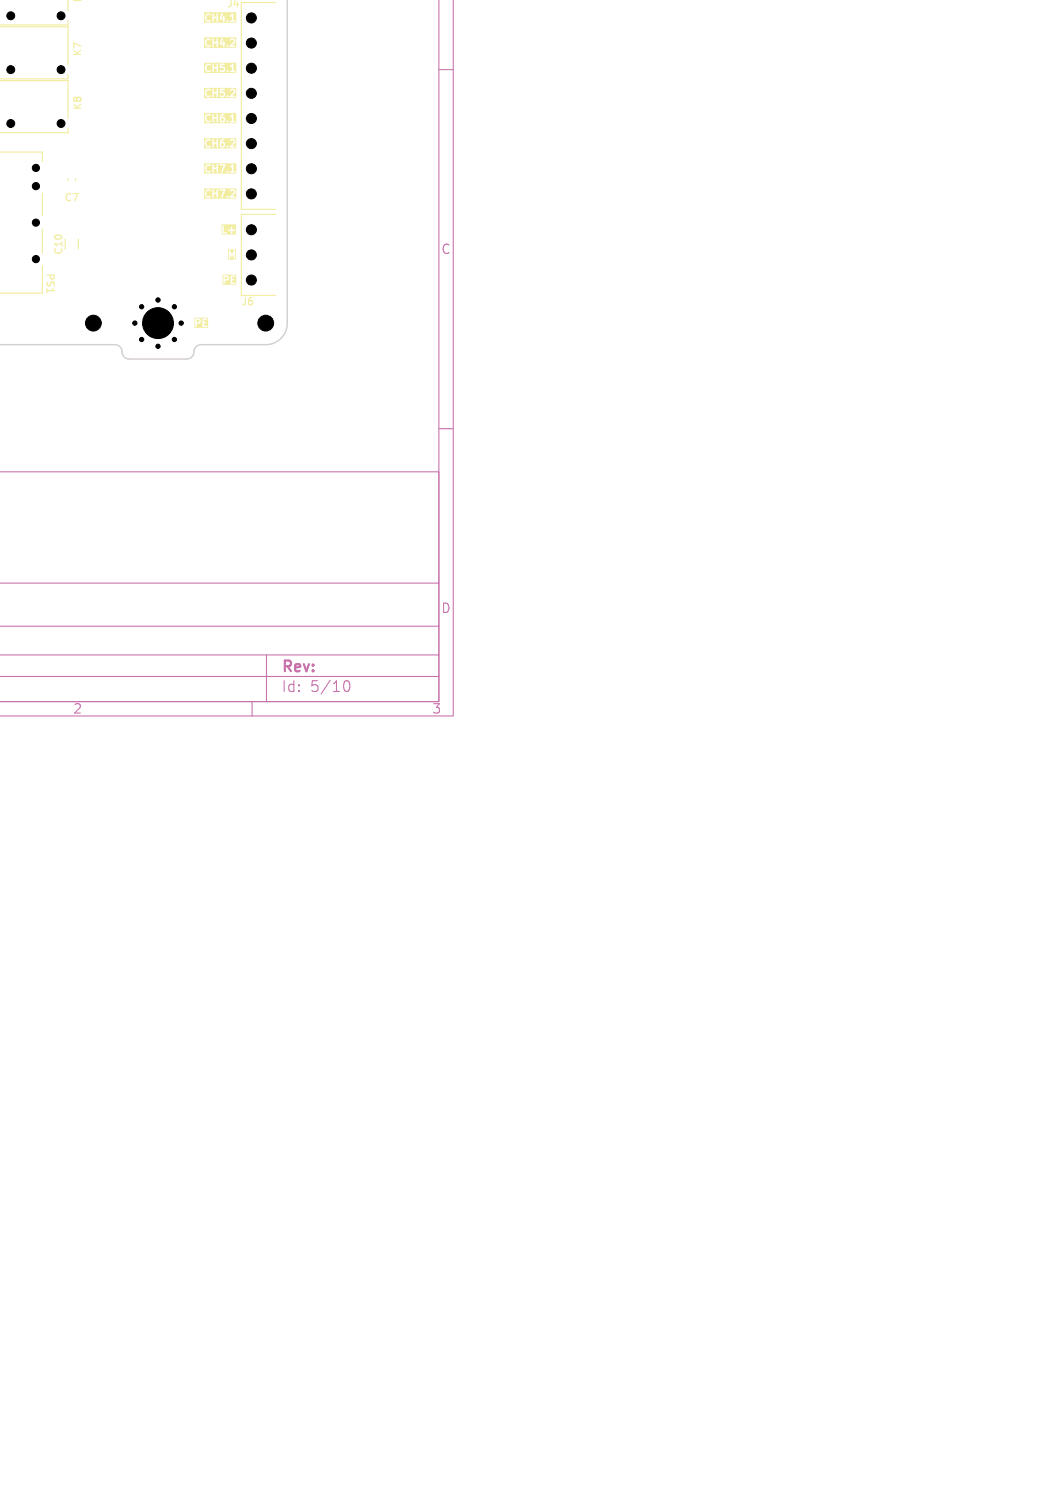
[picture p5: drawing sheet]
<svg xmlns="http://www.w3.org/2000/svg" width="148mm" height="210mm" viewBox="0 0 148 210" stroke-linecap="round" stroke-linejoin="round" font-family="sans-serif">
<defs><g id="words">
<g font-size="2.1" fill="#c872ab">
<text x="39.1" y="94">Rev:</text>
<text x="39.1" y="96.6">Id:</text>
<text x="43.2" y="96.6">5/10</text>
</g>
<g font-size="1.8" fill="#c872ab">
<text x="61.4" y="35.6">C</text>
<text x="61.4" y="85.6">D</text>
<text x="10.1" y="99.6">2</text>
<text x="60.1" y="99.6">3</text>
</g>
<g font-size="1.4" fill="#f2eda1">
<text x="11.6" y=".4" transform="rotate(-90 11.6 .4)">K6</text>
<text x="31.5" y="1.2">J4</text>
<text x="11.6" y="7.9" transform="rotate(-90 11.6 7.9)">K7</text>
<text x="11.6" y="15.4" transform="rotate(-90 11.6 15.4)">K8</text>
<text x="8.9" y="28.2">C7</text>
<text x="8.9" y="35.6" transform="rotate(-90 8.9 35.6)">C10</text>
<text x="6.3" y="37.9" transform="rotate(90 6.3 37.9)">PS1</text>
<text x="33.5" y="42.7">J6</text>
</g>
</g></defs>
<path d="M61.1 0v97.7h-61.2h61.2v-32h-61.1M63.1 0v99.7h-63.1M61.1 9.7h2M61.1 59.7h2M0 94.2h61.1M0 91.2h61.1M0 87.2h61.1M0 81.2h61.1M35.1 97.7v2M37.1 91.2v6.5M47.8 95.4a.55 .55 0 0 1 .4-.6h.1a.94 .94 0 0 1 0 1.5h-.1a.55 .55 0 0 1-.4-.6" fill="none" stroke="#c872ab" stroke-width=".15"/>
<g fill="#f2eda1">
<path d="M28.4 26.2h4.5v1.5h-4.5v-.8h.1l.1 .4 .2 .2h.5v-.2h-.1a.27 .27 0 0 1-.4-.1 .35 .35 0 0 1-.1-.5 .35 .35 0 0 1 .5-.1h.1v-.1h.3v1l.1 .1 .1-.1v-.5h.3l.1 .5h.1v-1.1h.2l.1 .2h.5l-.3 .8v.1l.2-.1h.5l.2 .2 .3-.2v.2h.7l.1-.1-.1-.1h-.4l.4-.5 .1-.3-.2-.2h-.4l-.2 .1 .1 .1h.4l.1 .1-.6 .7h-.2a.15 .15 0 0 0-.1-.1 .15 .15 0 0 0-.2 .1h-.5l.4-.9-.1-.1h-1h-.1l-.1 .4h-.3l-.1-.4-.4 .1-.4-.1-.2 .1-.2 .4h-.1z"/>
<path d="M30.8 31.2h2v1.5h-2v-1.2h.2v1v.1l.6-.1v-.1h-.4v-.3h.6v.1h.3l.1 .4 .1-.1v-.3l.4-.1-.1-.1h-.3v-.4l-.1 .1-.1 .3-.9 .1v-.7h-.2l-.2 .1z"/>
<path d="M28.4 22.7h4.5v1.5h-4.5v-.8h.1l.1 .4 .2 .2h.5v-.2h-.1a.27 .27 0 0 1-.4-.1 .35 .35 0 0 1-.1-.5 .35 .35 0 0 1 .5-.1h.1v-.1h.3v1l.1 .1 .1-.1v-.5h.3l.1 .5h.1v-1.1h.2l.1 .2h.5l-.3 .8v.1l.2-.1h.5a.14 .14 0 0 0 .2 .1 .14 .14 0 0 0 .1-.1 .14 .14 0 0 0-.2-.1l-.1 .1h-.5l.3-.7h.7l.1 .1 .2-.1v.7h-.2l-.1 .1h.8l-.1-.1h-.2v-1h-.2l-.3 .3h-.7l.1-.2-.1-.1h-1h-.1l-.1 .4h-.3l-.1-.4-.4 .1-.3-.1h-.2l-.3 .5h-.1z"/>
<path d="M31.8 34.7h1v1.5h-1v-1.2h.1v1h.2v-.6l.2 .4 .2-.4v.6l.1 .1 .1-.1v-1.1h-.2l-.2 .5-.3-.5-.2 .1z"/>
<path d="M28.4 1.7h4.5v1.5h-4.5v-.8h.1l.1 .4 .2 .2h.5v-.2h-.1a.27 .27 0 0 1-.4-.1 .35 .35 0 0 1-.1-.5 .35 .35 0 0 1 .5-.1h.1v-.1h.3v1l.1 .1 .1-.1v-.5h.3l.1 .6 .1-.1v-.4l.8 .1v.4l.2-.2h.2a.14 .14 0 0 0 .2 .1 .14 .14 0 0 0 .1-.1 .14 .14 0 0 0-.2-.1l-.1 .1h-.2v-.2l.1-.1-.1-.1-.1-.3h.8l.1 .1 .2-.1v.7h-.2l-.1 .1h.8l-.1-.1h-.2v-1h-.2l-.3 .3h-.9v.3h-.3l.2-.6-.1-.1-.3 .8h-.3v-.7h-.1l-.1 .4h-.3l-.1-.4-.4 .1-.3-.1h-.2l-.3 .5h-.1z"/>
<path d="M28.4 12.2h4.5v1.5h-4.5v-.8h.1l.1 .4 .2 .2h.5v-.2h-.1a.27 .27 0 0 1-.4-.1 .35 .35 0 0 1-.1-.5 .35 .35 0 0 1 .5-.1h.1v-.1h.3v1l.1 .1 .1-.1v-.5h.3l.1 .5h.1v-.6l.8 .1v.3h-.5v.1l.2 .2 .3-.1 .2-.1h.2l.2 .2 .1-.2 .3 .2 .7-.1-.1-.1h-.4l.5-.6-.1-.3-.2-.1h-.3l-.2 .1 .1 .1h.4l.1 .1-.6 .7h-.2l-.1-.1-.2 .1h-.2v-.5l-.2-.2h-.3v-.1l.5-.1-.1-.1h-.6v.5h-.3v-.5h-.1l-.1 .4h-.3l-.1-.4-.4 .1-.3-.1h-.2l-.3 .5h-.1z"/>
<path d="M30.8 16.5h.3v.3h-.3z"/>
<path d="M28.4 15.7h4.5v1.5h-4.5v-.8h.1l.1 .4 .2 .2h.5v-.2h-.1a.27 .27 0 0 1-.4-.1 .35 .35 0 0 1-.1-.5 .35 .35 0 0 1 .5-.1h.1v-.1h.3v1l.1 .1 .1-.1v-.5h.3l.1 .5h.1v-.6h.3v.4l.2 .2 .7-.1a.14 .14 0 0 0 .2 .1 .14 .14 0 0 0 .1-.1 .14 .14 0 0 0-.2-.1l-.1 .1h-.2v-.5l-.5-.2h1.2l.1 .1 .2-.1v.7h-.2l-.1 .1h.8l-.1-.1h-.2v-1h-.2l-.3 .3h-1.2l.1-.1 .4-.1-.1-.1h-.3l-.2 .1-.1 .4h-.3v-.5h-.1l-.1 .4h-.3l-.1-.4-.4 .1-.3-.1h-.2l-.3 .5h-.1z"/>
<path d="M28.4 5.2h4.5v1.5h-4.5v-.8h.1l.1 .4 .2 .2h.5v-.2h-.1a.27 .27 0 0 1-.4-.1 .35 .35 0 0 1-.1-.5 .35 .35 0 0 1 .5-.1h.1v-.1h.3v1l.1 .1 .1-.1v-.5h.3l.1 .6 .1-.1v-.4h.3l.1 .1h.4v.4l.2-.2h.2l.2 .2 .3-.2v.2h.7l.1-.1-.1-.1h-.4l.4-.5 .1-.3-.2-.2h-.4l-.2 .1 .1 .1h.4l.1 .1-.6 .7h-.2a.15 .15 0 0 0-.1-.1 .15 .15 0 0 0-.2 .1h-.2v-.2l.1-.1-.1-.1-.1-.3h-.1v.3h-.3l.2-.7-.2 .1-.2 .7h-.3v-.7h-.1l-.1 .4h-.3l-.1-.4-.4 .1-.3-.1h-.2l-.3 .5h-.1z"/>
<path d="M27.4 44.6h.3v.2l-.3 .1z"/>
<path d="M27.1 44.2h1.9v1.5h-1.9v-1.2h.1v1h.2v-.4h.3l.2-.2 .1-.3-.1-.1h.3v1l.6 .1 .1-.1-.1-.1h-.4v-.4l.3-.1-.1-.1h-.2v-.2l.4-.1v-.1l-.9 .1-.6-.1-.2 .1z"/>
<path d="M28.4 8.7h4.5v1.5h-4.5v-.8h.1l.1 .4 .2 .2h.5v-.2h-.1a.27 .27 0 0 1-.4-.1 .35 .35 0 0 1-.1-.5 .35 .35 0 0 1 .5-.1h.1v-.1h.3v1l.1 .1 .1-.1v-.5h.3l.1 .5h.1v-.6l.8 .1v.3h-.5l.2 .2h.3l.2-.1h.2a.16 .16 0 0 0 .3 .1 .15 .15 0 0 0 0-.2 .16 .16 0 0 0-.3 .1h-.2v-.4l-.1-.2-.4-.1h1.2l.1 .1 .2-.1v.7h-.2l-.1 .1 .7 .1v-.2h-.2v-1h-.2l-.3 .3h-1.2v-.1h.4l.1-.2h-.6l-.1 .5h-.3v-.5h-.1l-.1 .4h-.3l-.1-.4-.4 .1-.3-.1h-.2l-.3 .5h-.1z"/>
<path d="M31.3 38.6h.3v.2l-.3 .1z"/>
<path d="M31 38.2h1.9v1.5h-1.9v-1.2h.1v1h.2v-.4h.3l.2-.2 .1-.3-.1-.1h.3v1l.6 .1 .1-.1-.1-.1h-.4v-.4l.3-.1v-.1h-.3v-.2l.4-.1v-.1l-.9 .1-.6-.1-.2 .1z"/>
<path d="M30.8 20h.3v.3h-.3z"/>
<path d="M28.4 19.2h4.5v1.5h-4.5v-.8h.1l.1 .4 .2 .2h.5v-.2h-.1a.27 .27 0 0 1-.4-.1 .35 .35 0 0 1-.1-.5 .35 .35 0 0 1 .5-.1h.1v-.1h.3v1l.1 .1 .1-.1v-.5h.3l.1 .5h.1v-.6h.3v.4l.2 .2 .7-.1 .2 .2 .3-.2v.2h.7l.1-.1-.1-.1h-.4l.4-.5 .1-.3-.2-.2h-.4l-.2 .1 .1 .1h.4l.1 .1-.6 .7h-.2a.15 .15 0 0 0-.1-.1 .15 .15 0 0 0-.2 .1h-.2v-.4l-.1-.2-.4-.1 .1-.1 .3-.1v-.1h-.4l-.2 .5h-.3v-.5h-.1l-.1 .4h-.3l-.1-.4-.1 .1-.7-.1-.2 .1-.2 .4h-.1z"/>
</g>
<g fill="none" stroke="#f2eda1" stroke-width=".16">
<path d="M9.5 -.1v1.6M-.1 3.7h9.6v5.3M-.1 11.2h9.6v5.3M9.5 2.9v.6h-9.6M9.5 10.4v.6h-9.6M9.5 17.9v.6h-9.6M38.4 .4h-4.8v28.8h4.8M0 21.2h5.9v1.3M5.9 37v3.8h-6M5.9 26.9v3.2M5.9 31.9v3.3M9.5 24.9v.2"/>
<path d="M10.5 24.9v.2M10.9 33.3v1.4M38.4 29.9h-4.8v11.3h4.8M6.5 40.2v.6"/>
</g>
<path d="M40 0v45a3 3 0 0 1-3 3h-9a1.09 1.09 0 0 0-1 1.3l-.4 .5-.5 .2h-8.1a1.09 1.09 0 0 1-1-1.3l-.4-.5-.6-.2h-16.1" fill="none" stroke="#d0d2cd" stroke-width=".2"/>
<g fill="#000" stroke="#000" stroke-width=".14">
<circle cx="1.5" cy="9.7" r=".55"/>
<circle cx="1.5" cy="17.2" r=".55"/>
<circle cx="1.5" cy="2.2" r=".55"/>
<circle cx="8.5" cy="9.7" r=".55"/>
<circle cx="8.5" cy="17.2" r=".55"/>
<circle cx="8.5" cy="2.2" r=".55"/>
<circle cx="35" cy="2.5" r=".7"/>
<circle cx="35" cy="9.5" r=".7"/>
<circle cx="35" cy="16.5" r=".7"/>
<circle cx="35" cy="6" r=".7"/>
<circle cx="35" cy="20" r=".7"/>
<circle cx="35" cy="13" r=".7"/>
<circle cx="5" cy="25.9" r=".5"/>
<circle cx="5" cy="31" r=".5"/>
<circle cx="5" cy="23.4" r=".5"/>
<circle cx="5" cy="36.1" r=".5"/>
<circle cx="35" cy="23.5" r=".7"/>
<circle cx="35" cy="35.5" r=".7"/>
<circle cx="35" cy="39" r=".7"/>
<circle cx="35" cy="32" r=".7"/>
<circle cx="35" cy="27" r=".7"/>
<circle cx="13" cy="45" r="1.1"/>
<circle cx="18.8" cy="45" r=".3"/>
<circle cx="19.7" cy="42.7" r=".3"/>
<circle cx="19.7" cy="47.3" r=".3"/>
<circle cx="22" cy="45" r="2.15"/>
<circle cx="22" cy="48.2" r=".3"/>
<circle cx="22" cy="41.8" r=".3"/>
<circle cx="24.3" cy="42.7" r=".3"/>
<circle cx="24.3" cy="47.3" r=".3"/>
<circle cx="25.2" cy="45" r=".3"/>
<circle cx="37" cy="45" r="1.1"/>
</g>
<use href="#words"/>
</svg>
